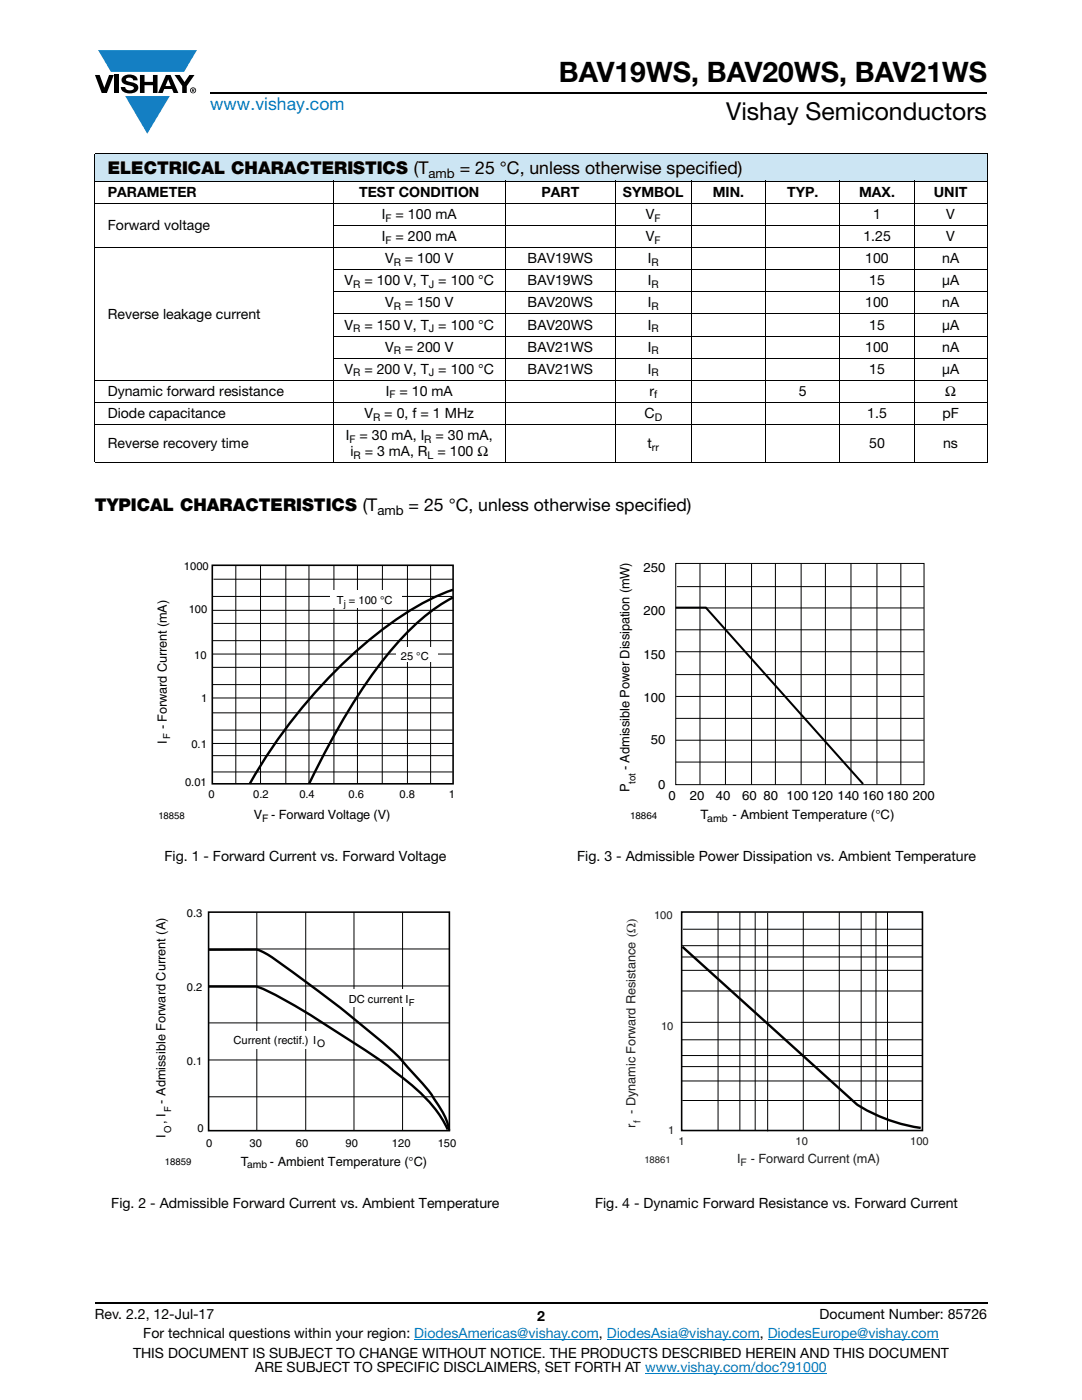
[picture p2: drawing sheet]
<svg xmlns="http://www.w3.org/2000/svg" width="216mm" height="279mm" viewBox="0 0 216 279" stroke-linecap="round" stroke-linejoin="round" font-family="sans-serif">
<defs><g id="words">
<text font-size="5.6" x="111.5" y="16.4">BAV19WS, BAV20WS, BAV21WS</text>
<text font-size="4.9" x="144.9" y="24">Vishay Semiconductors</text>
<text font-size="3.5" fill="#007ec4" x="42" y="21.9">www.vishay.com</text>
<g font-size="3.5">
<text x="21.5" y="34.8">ELECTRICAL CHARACTERISTICS (T</text>
<text x="91.7" y="34.8">= 25 °C, unless otherwise specified)</text>
<text x="18.9" y="102.1">TYPICAL CHARACTERISTICS (T</text>
<text x="81.5" y="102.1">= 25 °C, unless otherwise specified)</text>
</g>
<g font-size="2.8">
<text x="21.5" y="39.3">PARAMETER</text>
<text x="71.6" y="39.3">TEST CONDITION</text>
<text x="108" y="39.3">PART</text>
<text x="124.3" y="39.3">SYMBOL</text>
<text x="142.2" y="39.3">MIN.</text>
<text x="157" y="39.3">TYP.</text>
<text x="171.4" y="39.3">MAX.</text>
<text x="186.3" y="39.3">UNIT</text>
<text x="21.5" y="45.9">Forward voltage</text>
<text x="76.2" y="43.7">I</text>
<text x="78.9" y="43.7">= 100 mA</text>
<text x="128.9" y="43.7">V</text>
<text x="174.2" y="43.7">1</text>
<text x="188.8" y="43.7">V</text>
<text x="76.2" y="48.1">I</text>
<text x="76.8" y="52.6">V</text>
<text x="78.9" y="48.1">= 200 mA</text>
<text x="80.8" y="52.6">= 100 V</text>
<text x="105.3" y="52.6">BAV19WS</text>
<text x="128.9" y="48.1">V</text>
<text x="129.3" y="52.6">I</text>
<text x="172.3" y="48.1">1.25</text>
<text x="172.7" y="52.6">100</text>
<text x="188" y="52.6">nA</text>
<text x="188.8" y="48.1">V</text>
<text x="68.7" y="57">V</text>
<text x="72.7" y="57">= 100 V, T = 100 °C</text>
<text x="105.3" y="57">BAV19WS</text>
<text x="129.3" y="57">I</text>
<text x="173.4" y="57">15</text>
<text x="188" y="57">μA</text>
<text x="21.5" y="63.6">Reverse leakage current</text>
<text x="68.7" y="65.8">V</text>
<text x="72.7" y="65.8">= 150 V, T = 100 °C</text>
<text x="76.8" y="61.4">V</text>
<text x="80.8" y="61.4">= 150 V</text>
<text x="105.3" y="61.4">BAV20WS</text>
<text x="105.3" y="65.8">BAV20WS</text>
<text x="129.3" y="65.8">I</text>
<text x="129.3" y="61.4">I</text>
<text x="172.7" y="61.4">100</text>
<text x="173.4" y="65.8">15</text>
<text x="188" y="61.4">nA</text>
<text x="188" y="65.8">μA</text>
<text x="76.8" y="70.2">V</text>
<text x="80.8" y="70.2">= 200 V</text>
<text x="105.3" y="70.2">BAV21WS</text>
<text x="129.3" y="70.2">I</text>
<text x="172.7" y="70.2">100</text>
<text x="188" y="70.2">nA</text>
<text x="68.7" y="74.6">V</text>
<text x="72.7" y="74.6">= 200 V, T = 100 °C</text>
<text x="105.3" y="74.6">BAV21WS</text>
<text x="129.3" y="74.6">I</text>
<text x="173.4" y="74.6">15</text>
<text x="188" y="74.6">μA</text>
<text x="21.5" y="79">Dynamic forward resistance</text>
<text x="21.5" y="83.4">Diode capacitance</text>
<text x="72.7" y="83.4">V</text>
<text x="76.7" y="83.4">= 0, f = 1 MHz</text>
<text x="77" y="79">I</text>
<text x="79.7" y="79">= 10 mA</text>
<text x="128.6" y="83.4">C</text>
<text x="129.6" y="79">r</text>
<text x="159.4" y="79">5</text>
<text x="173.1" y="83.4">1.5</text>
<text x="188" y="83.4">pF</text>
<text x="188.6" y="79">Ω</text>
<text x="21.5" y="89.4">Reverse recovery time</text>
<text x="69" y="87.8">I</text>
<text x="71.7" y="87.8">= 30 mA, I</text>
<text x="86.9" y="87.8">= 30 mA,</text>
<text x="129.2" y="89.4">t</text>
<text x="173.4" y="89.4">50</text>
<text x="188.2" y="89.4">ns</text>
<text x="69.9" y="91">i</text>
<text x="72.8" y="91">= 3 mA, R = 100 Ω</text>
<text x="32.8" y="171.8">Fig. 1 - Forward Current vs. Forward Voltage</text>
<text x="115.2" y="171.8">Fig. 3 - Admissible Power Dissipation vs. Ambient Temperature</text>
<text x="22.2" y="241">Fig. 2 - Admissible Forward Current vs. Ambient Temperature</text>
<text x="118.7" y="241">Fig. 4 - Dynamic Forward Resistance vs. Forward Current</text>
<text x="18.9" y="263.3">Rev. 2.2, 12-Jul-17</text>
<text x="107.2" y="263.6">2</text>
<text x="163.6" y="263.3">Document Number: 85726</text>
<text x="28.6" y="267.1">For technical questions within your region: DiodesAmericas@vishay.com, DiodesAsia@vishay.com, DiodesEurope@vishay.com</text>
<text x="26.5" y="271">THIS DOCUMENT IS SUBJECT TO CHANGE WITHOUT NOTICE. THE PRODUCTS DESCRIBED HEREIN AND THIS DOCUMENT</text>
<text x="50.9" y="273.8">ARE SUBJECT TO SPECIFIC DISCLAIMERS, SET FORTH AT www.vishay.com/doc?91000</text>
</g>
<g font-size="2.6">
<text x="85.5" y="35.5">amb</text>
<text x="75.3" y="102.7">amb</text>
<text x="128.4" y="114.1">250</text>
<text x="128.4" y="122.8">200</text>
<text x="128.4" y="131.5">150</text>
<text x="128.4" y="140.1">100</text>
<text x="129.9" y="148.5">50</text>
<text x="125.6" y="153.7" transform="rotate(-90 125.6 153.7)">- Admissible Power Dissipation (mW)</text>
<text x="125.6" y="158.1" transform="rotate(-90 125.6 158.1)">P</text>
<text x="131.3" y="157.5">0</text>
<text x="133.4" y="159.6">0</text>
<text x="137.6" y="159.6">20</text>
<text x="142.9" y="159.6">40</text>
<text x="148.1" y="159.6">60 80 100 120 140 160 180</text>
<text x="182.2" y="159.6">200</text>
<text x="139.8" y="163.4">T</text>
<text x="146.1" y="163.4">- Ambient Temperature (°C)</text>
</g>
<g font-size="2.5">
<text x="33.3" y="148.5" transform="rotate(-90 33.3 148.5)">I</text>
<text x="33.3" y="145.5" transform="rotate(-90 33.3 145.5)">- Forward Current (mA)</text>
<text x="50.6" y="163.5">V</text>
<text x="54.1" y="163.5">- Forward Voltage (V)</text>
<text x="33" y="220.3" transform="rotate(-90 33 220.3)">- Admissible Forward Current (A)</text>
<text x="33" y="227.1" transform="rotate(-90 33 227.1)">I</text>
<text x="33" y="224.3" transform="rotate(-90 33 224.3)">, I</text>
<text x="48" y="232.7">T</text>
<text x="53.9" y="232.7">- Ambient Temperature (°C)</text>
</g>
<g font-size="2.5" fill="#231f20">
<text x="126.8" y="225.1" transform="rotate(-90 126.8 225.1)">r</text>
<text x="126.8" y="222.2" transform="rotate(-90 126.8 222.2)">- Dynamic Forward Resistance (Ω)</text>
<text x="147.1" y="232.2">I</text>
<text x="149.8" y="232.2">- Forward Current (mA)</text>
</g>
<g font-size="2.2">
<text x="36.7" y="113.8">1000</text>
<text x="37.6" y="122.3">100</text>
<text x="67.2" y="120.4">T = 100 °C</text>
<text x="38.7" y="131.5">10</text>
<text x="80" y="131.7">25 °C</text>
<text x="40.2" y="140.1">1</text>
<text x="38.2" y="149.3">0.1</text>
<text x="36.9" y="156.9">0.01</text>
<text x="41.6" y="159.3">0</text>
<text x="50.5" y="159.3">0.2</text>
<text x="59.7" y="159.3">0.4</text>
<text x="69.6" y="159.3">0.6</text>
<text x="79.7" y="159.3">0.8</text>
<text x="89.6" y="159.3">1</text>
<text x="37.3" y="182.9">0.3</text>
<text x="37.3" y="197.7">0.2</text>
<text x="69.6" y="200.2">DC current I</text>
<text x="46.6" y="208.4">Current (rectif.)</text>
<text x="62.5" y="208.4">I</text>
<text x="37.3" y="212.5">0.1</text>
<text x="39.4" y="226">0</text>
<text x="41.1" y="228.8">0</text>
<text x="49.8" y="228.8">30</text>
<text x="59.1" y="228.8">60</text>
<text x="68.9" y="228.8">90</text>
<text x="78.2" y="228.8">120</text>
<text x="87.3" y="228.8">150</text>
</g>
<g font-size="2.2" fill="#231f20">
<text x="130.5" y="183.4">100</text>
<text x="131.9" y="205.7">10</text>
<text x="133.3" y="226.3">1</text>
<text x="135.4" y="228.5">1</text>
<text x="158.8" y="228.5">10</text>
<text x="181.6" y="228.5">100</text>
</g>
<g font-size="2.1">
<text x="76.9" y="44.2">F</text>
<text x="130.6" y="44.2">F</text>
<text x="76.9" y="48.6">F</text>
<text x="78.6" y="53.1">R</text>
<text x="130" y="53.1">R</text>
<text x="130.6" y="48.6">F</text>
<text x="70.5" y="57.5">R</text>
<text x="85.6" y="57.5">J</text>
<text x="130" y="57.5">R</text>
<text x="78.6" y="61.9">R</text>
<text x="130" y="61.9">R</text>
<text x="70.5" y="66.3">R</text>
<text x="78.6" y="70.7">R</text>
<text x="85.6" y="66.3">J</text>
<text x="130" y="66.3">R</text>
<text x="130" y="70.7">R</text>
<text x="70.5" y="75.1">R</text>
<text x="85.6" y="75.1">J</text>
<text x="130" y="75.1">R</text>
<text x="74.5" y="83.9">R</text>
<text x="77.7" y="79.5">F</text>
<text x="130.5" y="79.5">f</text>
<text x="130.6" y="83.9">D</text>
<text x="69.7" y="88.3">F</text>
<text x="84.7" y="88.3">R</text>
<text x="130.1" y="89.9">rr</text>
<text x="70.5" y="91.5">R</text>
<text x="85.3" y="91.5">L</text>
<text x="52.3" y="164">F</text>
<text x="141.1" y="164">amb</text>
<text x="63.3" y="208.9">O</text>
<text x="49.3" y="233.2">amb</text>
</g>
<text font-size="2.1" fill="#231f20" x="147.8" y="232.7">F</text>
<text font-size="2" x="126.8" y="156.5" transform="rotate(-90 126.8 156.5)">tot</text>
<g font-size="1.9">
<text x="68.6" y="121.1">j</text>
<text x="34" y="147.5" transform="rotate(-90 34 147.5)">F</text>
<text x="31.6" y="163.5">18858</text>
<text x="125.7" y="163.4">18864</text>
<text x="81.6" y="200.9">F</text>
<text x="34.2" y="222" transform="rotate(-90 34.2 222)">F</text>
<text x="34.2" y="226.1" transform="rotate(-90 34.2 226.1)">O</text>
<text x="32.9" y="232.6">18859</text>
</g>
<g font-size="1.9" fill="#231f20">
<text x="127.8" y="224.2" transform="rotate(-90 127.8 224.2)">f</text>
<text x="128.6" y="232.1">18861</text>
</g>
</g></defs>
<g fill="#147fc3">
<path d="M19.6 10h19.7l-2.6 4.3h-1.1h-13.5z"/>
<path d="M25 19.2h8.9l-4.5 7.5z"/>
</g>
<g fill="#000">
<path d="M18.9 15h1l.9 2.5 1-2.5h.9l-1.4 3.6h-1zM22.9 15h.9v3.6h-.9zM24.6 15.3a2.1 2.1 0 0 1 2.8 .3l.1 .4h-.9a.79 .79 0 0 0-.7-.5 .79 .79 0 0 0-.8 .4l.3 .3 1 .2a1.08 1.08 0 0 1 1.2 1 1.08 1.08 0 0 1-1.1 1.2 1.73 1.73 0 0 1-2.4-1.2h.9a.96 .96 0 0 0 .8 .6 .96 .96 0 0 0 .9-.4 1.31 1.31 0 0 0-1.2-.6 1.03 1.03 0 0 1-1.1-.6 1.03 1.03 0 0 1 .2-1.1zM27.9 15h.9v1.3h1.7v-1.3h.9v3.6h-.9v-1.6h-1.7v1.6h-.9zM34.8 15h1.1l.9 1.4 1-1.4h1l-1.5 2.2v1.4h-.9v-1.4z"/>
<path d="M33.6 15.9l.5 1.3h-1.1zM33.1 15l-1.6 3.6h1l.3-.8h1.5l.3 .8h1l-1.6-3.6z"/>
<path d="M38.4 17.8h.2v.2h-.2zM38.3 17.7v.7h.1v-.3l.4 .3-.2-.3 .2-.2-.1-.2z"/>
<path d="M38.1 18a.46 .46 0 0 1 .9 0 .46 .46 0 0 1-.9 0zM37.9 18a.6 .6 0 0 0 1.2 0 .6 .6 0 0 0-1.2 0z"/>
</g>
<path d="M42 18.6h155M18.9 260h178.1" fill="none" stroke="#000" stroke-width=".36"/>
<path d="M82.7 267.3h36.8M121.1 267.3h30.5M128.7 274h36.3M153.2 267.3h34.1" fill="none" stroke="#007ec4" stroke-width=".2"/>
<path d="M18.9 30.7h178.1v5.5h-178.1z" fill="#cce5f3"/>
<g fill="none" stroke="#000" stroke-width=".2">
<path d="M18.9 30.7h178.1M18.9 36.2h178.1M18.9 30.8v61.4M66.5 36.1v56.3M100.9 36.1v56.3M122.8 36.1v56.3M137.9 36.1v56.3M152.8 36.1v56.3M167.6 36.1v56.3M182.4 36.1v56.3M197 30.8v61.4M18.9 40.6h178.1"/>
<path d="M18.9 49.4h178.1M66.4 45h130.6M66.4 53.8h130.6M66.4 58.3h130.6M18.9 75.9h178.1M66.4 62.7h130.6M66.4 67.1h130.6M66.4 71.5h130.6M18.9 80.3h178.1M18.9 84.7h178.1M18.9 92.3h178.1M42.5 119h47.8"/>
<path d="M42.6 115.6h47.8M47.1 112.9v43.5M52 112.9v43.5M57 112.9v43.5M61.7 112.8v43.6M66.6 112.8v43.6M71.3 112.8v43.6M76.3 112.9v43.5M81.3 112.8v43.6M85.9 112.7v43.7M42.3 139.3h48M42.4 130.5h48"/>
<path d="M42.4 136.6h47.8M42.5 127.9h47.7M42.5 121.8h48M42.5 133.2h47.8M42.6 124.4h47.8M42.4 150.8h48.1M42.4 148.4h48M42.4 142.3h48M42.5 145.7h47.8M42.5 154.1h47.8"/>
</g>
<path d="M42.4 112.8h48v43.6h-48z" fill="none" stroke="#000" stroke-width=".32"/>
<path d="M90.4 117.7a57 57 0 0 0-18 11.1 105.3 105.3 0 0 0-22.6 27.6M90.4 119.2a41.6 41.6 0 0 0-12.8 11 128.5 128.5 0 0 0-15.9 26.2" fill="none" stroke="#000" stroke-width=".48"/>
<g fill="#fff">
<path d="M65.8 117.9h14.3v3.5h-14.3z"/>
<path d="M79 129.3h8.2v2.8h-8.2z"/>
</g>
<path d="M41.6 182h48.1v43.7h-48.1z" fill="none" stroke="#000" stroke-width=".32"/>
<path d="M41.6 196.8h48M41.6 189.4h48M51.2 182.1v43.6M61 182v43.6M70.6 182v43.6M80.3 182.1v43.6M41.6 218.9h48M41.6 211.5h48M41.7 204.1h48" fill="none" stroke="#000" stroke-width=".2"/>
<path d="M41.6 196.9h7.9a5.7 5.7 0 0 1 3.8 .8 233.9 233.9 0 0 1 23.9 14.9l1.1 .9a42.3 42.3 0 0 1 9.4 9.1l1.6 2.8M41.7 189.5h8.1a5.3 5.3 0 0 1 4.1 1.3 252.5 252.5 0 0 1 25.6 20.1l2.3 2.5a34.4 34.4 0 0 1 7.3 10.3l.5 1.9" fill="none" stroke="#000" stroke-width=".48"/>
<g fill="#fff">
<path d="M44.9 205.7h21.2v3.6h-21.2z"/>
<path d="M68.8 197.5h16.6v3.5h-16.6z"/>
</g>
<g fill="none" stroke="#000" stroke-width=".2">
<path d="M134.8 112.4h49.6v44.2h-49.6zM135.1 117.1h49.3M139.7 112.5v44.1M144.8 112.5v44.1M150 112.5v44.1M154.7 112.4v44.2M159.9 112.5v44.1M164.7 112.4v44.2M169.8 112.4v44.2M175 112.5v44.1M179.8 112.5v44.1M134.8 134.6h49.6"/>
<path d="M134.9 139h49.5M134.9 125.7h49.5M134.9 121.3h49.5M134.9 130.1h49.5M134.9 152.1h49.5M134.9 147.7h49.4M134.9 143.4h49.4M136 193.7h48M136 191h48M136.1 197.8h48M136.1 188.7h47.9M136.2 185.4h47.8"/>
<path d="M143.3 182.1v43.5M147.6 182.1v43.5M150.7 182.1v43.5M153.2 182.2v43.6M160.3 182v43.6M167.5 182v43.6M171.8 182v43.6M174.8 182v43.6M177.1 182v43.6M136 212.9h48M136 215.7h48M136 210.7h48"/>
<path d="M136 207.5h48M136.1 204h48M136.1 219.6h48.1"/>
</g>
<path d="M134.8 121.3h6l31.4 35.2" fill="none" stroke="#000" stroke-width=".4"/>
<path d="M136 182h48.1v43.6h-48.1z" fill="none" stroke="#000" stroke-width=".32"/>
<path d="M136.2 188.9l34.8 31.5a32.2 32.2 0 0 0 12.7 4.7" fill="none" stroke="#000" stroke-width=".48"/>
<use href="#words"/>
</svg>
